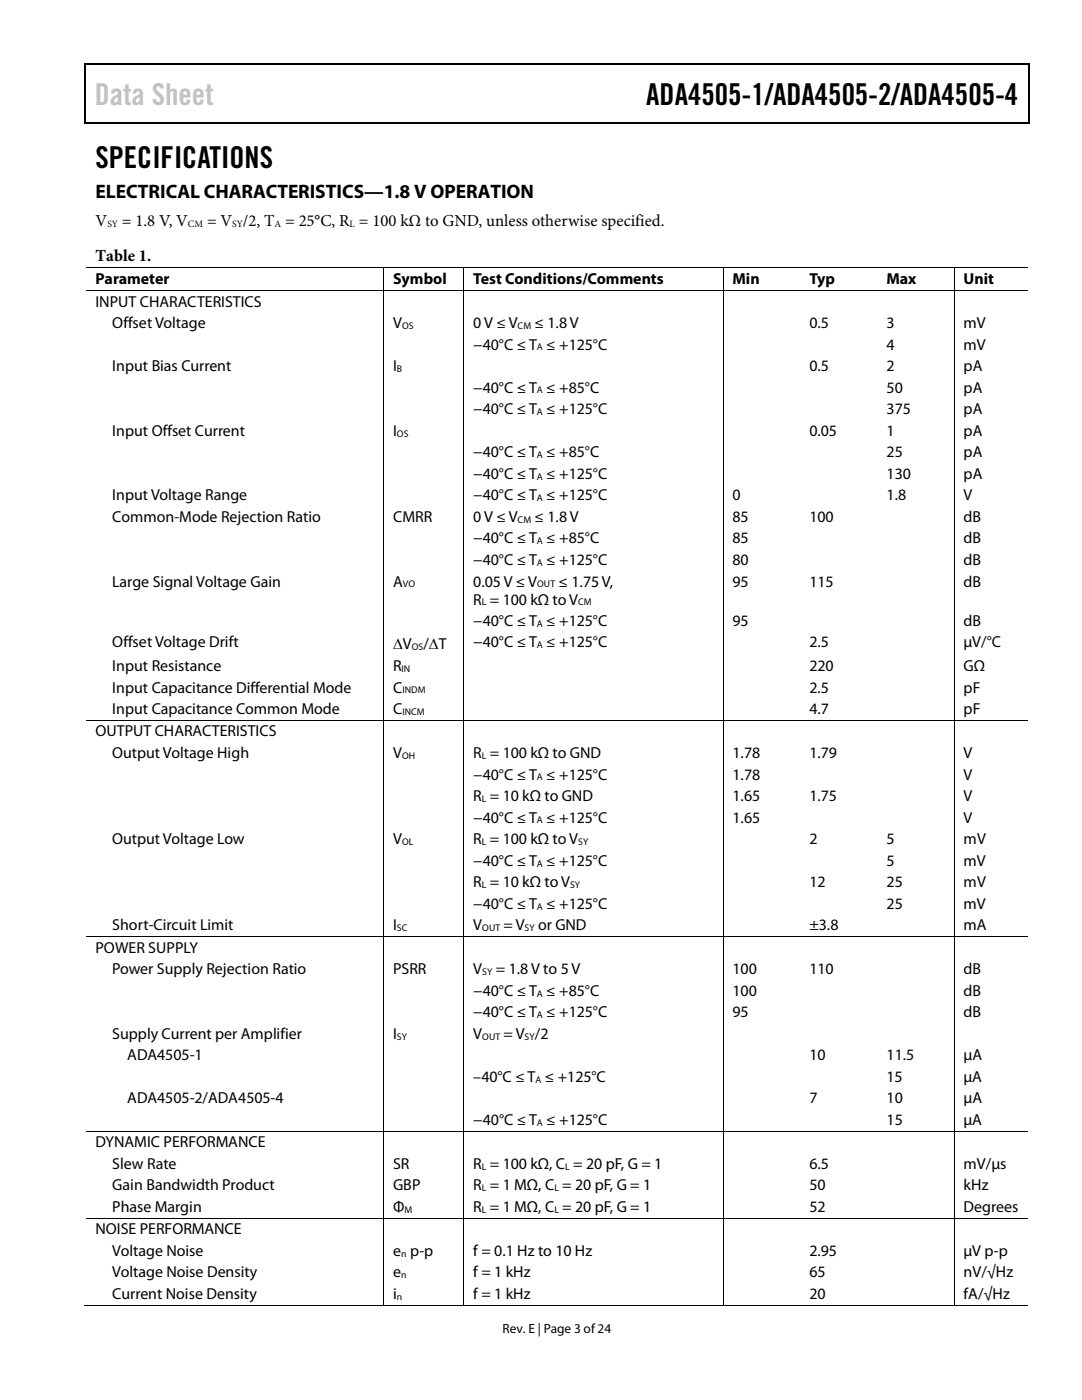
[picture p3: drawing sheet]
<svg xmlns="http://www.w3.org/2000/svg" width="216mm" height="279mm" viewBox="0 0 216 279" stroke-linecap="round" stroke-linejoin="round" font-family="sans-serif">
<defs><g id="words">
<text font-size="6" fill="#c1c1c1" x="18.9" y="20.9">Data Sheet</text>
<g font-size="6">
<text x="128.9" y="20.9">ADA4505-1/ADA4505-2/ADA4505-4</text>
<text x="19" y="33.6">SPECIFICATIONS</text>
</g>
<text font-size="3.9" x="19" y="39.6">ELECTRICAL CHARACTERISTICS—1.8 V OPERATION</text>
<g font-size="3.3">
<text x="19" y="45">V</text>
<text x="24.3" y="45">= 1.8 V, V</text>
<text x="41.3" y="45">= V /2, T = 25°C, R = 100 kΩ to GND, unless otherwise specified.</text>
<text x="19.1" y="52.2">Table 1.</text>
</g>
<g font-size="3.2">
<text x="19" y="56.7">Parameter</text>
<text x="78.4" y="56.7">Symbol</text>
<text x="94.4" y="56.7">Test Conditions/Comments</text>
<text x="146.2" y="56.7">Min</text>
<text x="161.5" y="56.7">Typ</text>
<text x="176.9" y="56.7">Max</text>
<text x="192.3" y="56.7">Unit</text>
<text x="19" y="61.2">INPUT CHARACTERISTICS</text>
<text x="22.4" y="65.5">Offset Voltage</text>
<text x="78.4" y="65.5">V</text>
<text x="94.4" y="65.5">0 V ≤ V</text>
<text x="106.7" y="65.5">≤ 1.8 V</text>
<text x="161.5" y="65.5">0.5</text>
<text x="176.9" y="65.5">3</text>
<text x="192.3" y="65.5">mV</text>
<text x="94.4" y="69.8">−40°C ≤ T ≤ +125°C</text>
<text x="176.9" y="69.8">4</text>
<text x="192.3" y="69.8">mV</text>
<text x="22.4" y="74.1">Input Bias Current</text>
<text x="78.4" y="74.1">I</text>
<text x="161.5" y="74.1">0.5</text>
<text x="176.9" y="74.1">2</text>
<text x="192.3" y="74.1">pA</text>
<text x="94.4" y="78.4">−40°C ≤ T ≤ +85°C</text>
<text x="94.4" y="82.7">−40°C ≤ T ≤ +125°C</text>
<text x="176.9" y="78.4">50</text>
<text x="176.9" y="82.7">375</text>
<text x="192.3" y="78.4">pA</text>
<text x="192.3" y="82.7">pA</text>
<text x="22.4" y="87">Input Offset Current</text>
<text x="78.4" y="87">I</text>
<text x="161.5" y="87">0.05</text>
<text x="176.9" y="87">1</text>
<text x="192.3" y="87">pA</text>
<text x="94.4" y="91.3">−40°C ≤ T ≤ +85°C</text>
<text x="94.4" y="95.5">−40°C ≤ T ≤ +125°C</text>
<text x="176.9" y="91.3">25</text>
<text x="176.9" y="95.5">130</text>
<text x="192.3" y="91.3">pA</text>
<text x="192.3" y="95.5">pA</text>
<text x="22.4" y="99.9">Input Voltage Range</text>
<text x="94.4" y="99.9">−40°C ≤ T ≤ +125°C</text>
<text x="146.2" y="99.9">0</text>
<text x="176.9" y="99.9">1.8</text>
<text x="192.3" y="99.9">V</text>
<text x="22.4" y="104.1">Common-Mode Rejection Ratio</text>
<text x="78.4" y="104.1">CMRR</text>
<text x="94.4" y="104.1">0 V ≤ V</text>
<text x="106.7" y="104.1">≤ 1.8 V</text>
<text x="146.2" y="104.1">85</text>
<text x="161.5" y="104.1">100</text>
<text x="192.3" y="104.1">dB</text>
<text x="94.4" y="108.5">−40°C ≤ T ≤ +85°C</text>
<text x="94.4" y="112.7">−40°C ≤ T ≤ +125°C</text>
<text x="146.2" y="108.5">85</text>
<text x="146.2" y="112.7">80</text>
<text x="192.3" y="108.5">dB</text>
<text x="192.3" y="112.7">dB</text>
<text x="22.4" y="117.1">Large Signal Voltage Gain</text>
<text x="78.4" y="117.1">A</text>
<text x="94.4" y="117.1">0.05 V ≤ V</text>
<text x="111.5" y="117.1">≤ 1.75 V,</text>
<text x="146.2" y="117.1">95</text>
<text x="161.5" y="117.1">115</text>
<text x="192.3" y="117.1">dB</text>
<text x="94.4" y="120.6">R = 100 kΩ to V</text>
<text x="94.4" y="124.9">−40°C ≤ T ≤ +125°C</text>
<text x="146.2" y="124.9">95</text>
<text x="192.3" y="124.9">dB</text>
<text x="22.4" y="129.2">Offset Voltage Drift</text>
<text x="78.4" y="129.6">∆V</text>
<text x="84.5" y="129.6">/∆T</text>
<text x="94.4" y="129.2">−40°C ≤ T ≤ +125°C</text>
<text x="161.5" y="129.2">2.5</text>
<text x="192.3" y="129.2">µV/°C</text>
<text x="22.4" y="133.9">Input Resistance</text>
<text x="78.4" y="133.9">R</text>
<text x="161.5" y="133.9">220</text>
<text x="192.3" y="133.9">GΩ</text>
<text x="22.4" y="138.2">Input Capacitance Differential Mode</text>
<text x="22.4" y="142.5">Input Capacitance Common Mode</text>
<text x="78.4" y="138.2">C</text>
<text x="78.4" y="142.5">C</text>
<text x="161.5" y="138.2">2.5</text>
<text x="161.5" y="142.5">4.7</text>
<text x="192.3" y="138.2">pF</text>
<text x="192.3" y="142.5">pF</text>
<text x="19" y="147">OUTPUT CHARACTERISTICS</text>
<text x="22.4" y="151.3">Output Voltage High</text>
<text x="78.4" y="151.3">V</text>
<text x="94.4" y="155.6">−40°C ≤ T ≤ +125°C</text>
<text x="94.4" y="151.3">R = 100 kΩ to GND</text>
<text x="146.2" y="151.3">1.78</text>
<text x="146.2" y="155.6">1.78</text>
<text x="161.5" y="151.3">1.79</text>
<text x="192.3" y="155.6">V</text>
<text x="192.3" y="151.3">V</text>
<text x="94.4" y="159.9">R = 10 kΩ to GND</text>
<text x="146.2" y="159.9">1.65</text>
<text x="161.5" y="159.9">1.75</text>
<text x="192.3" y="159.9">V</text>
<text x="94.4" y="164.2">−40°C ≤ T ≤ +125°C</text>
<text x="146.2" y="164.2">1.65</text>
<text x="192.3" y="164.2">V</text>
<text x="22.4" y="168.4">Output Voltage Low</text>
<text x="78.4" y="168.4">V</text>
<text x="94.4" y="168.4">R = 100 kΩ to V</text>
<text x="94.4" y="172.8">−40°C ≤ T ≤ +125°C</text>
<text x="161.5" y="168.4">2</text>
<text x="176.9" y="172.8">5</text>
<text x="176.9" y="168.4">5</text>
<text x="192.3" y="172.8">mV</text>
<text x="192.3" y="168.4">mV</text>
<text x="94.4" y="177">R = 10 kΩ to V</text>
<text x="161.5" y="177">12</text>
<text x="176.9" y="177">25</text>
<text x="192.3" y="177">mV</text>
<text x="22.4" y="185.6">Short-Circuit Limit</text>
<text x="78.4" y="185.6">I</text>
<text x="94.4" y="181.4">−40°C ≤ T ≤ +125°C</text>
<text x="94.4" y="185.6">V</text>
<text x="100.5" y="185.6">= V</text>
<text x="107.4" y="185.6">or GND</text>
<text x="161.5" y="185.6">±3.8</text>
<text x="176.9" y="181.4">25</text>
<text x="192.3" y="185.6">mA</text>
<text x="192.3" y="181.4">mV</text>
<text x="19" y="190.1">POWER SUPPLY</text>
<text x="22.4" y="194.4">Power Supply Rejection Ratio</text>
<text x="78.4" y="194.4">PSRR</text>
<text x="94.4" y="194.4">V</text>
<text x="98.9" y="194.4">= 1.8 V to 5 V</text>
<text x="146.2" y="194.4">100</text>
<text x="161.5" y="194.4">110</text>
<text x="192.3" y="194.4">dB</text>
<text x="94.4" y="198.7">−40°C ≤ T ≤ +85°C</text>
<text x="94.4" y="203">−40°C ≤ T ≤ +125°C</text>
<text x="146.2" y="198.7">100</text>
<text x="146.2" y="203">95</text>
<text x="192.3" y="198.7">dB</text>
<text x="192.3" y="203">dB</text>
<text x="22.4" y="207.3">Supply Current per Amplifier</text>
<text x="78.4" y="207.3">I</text>
<text x="94.4" y="207.3">V</text>
<text x="100.5" y="207.3">= V /2</text>
<text x="25.4" y="211.6">ADA4505-1</text>
<text x="94.4" y="215.9">–40°C ≤ T ≤ +125°C</text>
<text x="161.5" y="211.6">10</text>
<text x="176.9" y="215.9">15</text>
<text x="176.9" y="211.6">11.5</text>
<text x="192.3" y="215.9">µA</text>
<text x="192.3" y="211.6">µA</text>
<text x="25.4" y="220.2">ADA4505-2/ADA4505-4</text>
<text x="161.5" y="220.2">7</text>
<text x="176.9" y="220.2">10</text>
<text x="192.3" y="220.2">µA</text>
<text x="94.4" y="224.5">−40°C ≤ T ≤ +125°C</text>
<text x="176.9" y="224.5">15</text>
<text x="192.3" y="224.5">µA</text>
<text x="19" y="229">DYNAMIC PERFORMANCE</text>
<text x="22.4" y="233.3">Slew Rate</text>
<text x="78.4" y="233.3">SR</text>
<text x="94.4" y="233.3">R = 100 kΩ, C = 20 pF, G = 1</text>
<text x="161.5" y="233.3">6.5</text>
<text x="192.3" y="233.3">mV/µs</text>
<text x="22.4" y="237.6">Gain Bandwidth Product</text>
<text x="78.4" y="237.6">GBP</text>
<text x="94.4" y="237.6">R = 1 MΩ, C = 20 pF, G = 1</text>
<text x="161.5" y="237.6">50</text>
<text x="192.3" y="237.6">kHz</text>
<text x="22.4" y="241.9">Phase Margin</text>
<text x="78.4" y="241.9">Φ</text>
<text x="94.4" y="241.9">R = 1 MΩ, C = 20 pF, G = 1</text>
<text x="161.5" y="241.9">52</text>
<text x="192.3" y="241.9">Degrees</text>
<text x="19" y="246.3">NOISE PERFORMANCE</text>
<text x="22.4" y="250.6">Voltage Noise</text>
<text x="78.4" y="250.6">e p-p</text>
<text x="94.4" y="250.6">f = 0.1 Hz to 10 Hz</text>
<text x="161.5" y="250.6">2.95</text>
<text x="192.3" y="250.6">µV p-p</text>
<text x="22.4" y="254.9">Voltage Noise Density</text>
<text x="78.4" y="254.9">e</text>
<text x="94.4" y="254.9">f = 1 kHz</text>
<text x="161.5" y="254.9">65</text>
<text x="192.3" y="254.9">nV/√Hz</text>
<text x="22.4" y="259.2">Current Noise Density</text>
<text x="78.4" y="259.2">i</text>
<text x="94.4" y="259.2">f = 1 kHz</text>
<text x="161.5" y="259.2">20</text>
<text x="192.3" y="259.2">fA/√Hz</text>
</g>
<text font-size="2.7" x="100.3" y="266">Rev. E | Page 3 of24</text>
<g font-size="1.9">
<text x="21.4" y="45.2">SY</text>
<text x="37.5" y="45.2">CM</text>
<text x="46.4" y="45.2">SY</text>
<text x="54.8" y="45.2">A</text>
<text x="69.8" y="45.2">L</text>
<text x="80.2" y="65.7">OS</text>
<text x="103.3" y="65.7">CM</text>
<text x="107.1" y="69.9">A</text>
<text x="79.2" y="74.3">B</text>
<text x="107.1" y="78.5">A</text>
<text x="107.1" y="82.8">A</text>
<text x="79.2" y="87.1">OS</text>
<text x="107.1" y="91.4">A</text>
<text x="107.1" y="95.7">A</text>
<text x="107.1" y="100">A</text>
<text x="103.3" y="104.3">CM</text>
<text x="107.1" y="108.6">A</text>
<text x="107.1" y="112.9">A</text>
<text x="80.4" y="117.2">VO</text>
<text x="107.2" y="117.2">OUT</text>
<text x="96.1" y="120.8">L</text>
<text x="107.1" y="125.1">A</text>
<text x="115.4" y="120.8">CM</text>
<text x="82.2" y="129.8">OS</text>
<text x="107.1" y="129.4">A</text>
<text x="80.1" y="134.1">IN</text>
<text x="80.3" y="138.4">INDM</text>
<text x="80.3" y="142.7">INCM</text>
<text x="80.2" y="151.4">OH</text>
<text x="96.1" y="151.4">L</text>
<text x="107.1" y="155.7">A</text>
<text x="96.1" y="160">L</text>
<text x="107.1" y="164.3">A</text>
<text x="80.2" y="168.6">OL</text>
<text x="96.1" y="168.6">L</text>
<text x="107.1" y="172.9">A</text>
<text x="115.4" y="168.6">SY</text>
<text x="96.1" y="177.2">L</text>
<text x="113.7" y="177.2">SY</text>
<text x="79.2" y="185.8">SC</text>
<text x="96.2" y="185.8">OUT</text>
<text x="104.7" y="185.8">SY</text>
<text x="107.1" y="181.5">A</text>
<text x="96.2" y="194.6">SY</text>
<text x="107.1" y="198.9">A</text>
<text x="107.1" y="203.2">A</text>
<text x="79.2" y="207.5">SY</text>
<text x="96.2" y="207.5">OUT</text>
<text x="104.7" y="207.5">SY</text>
<text x="106.8" y="216.1">A</text>
<text x="107.1" y="224.7">A</text>
<text x="96.1" y="233.4">L</text>
<text x="112.8" y="233.4">L</text>
<text x="96.1" y="237.7">L</text>
<text x="110.6" y="237.7">L</text>
<text x="80.7" y="242">M</text>
<text x="96.1" y="242">L</text>
<text x="110.6" y="242">L</text>
<text x="80.1" y="250.8">n</text>
<text x="80.1" y="255.1">n</text>
<text x="79.2" y="259.4">n</text>
</g>
</g></defs>
<g fill="#000">
<path d="M16.9 12.7h.2v1h-.2zM16.9 12.7h.2v.3h-.2zM82.5 12.7h.3v.3h-.3zM205.1 12.7h.3v1h-.3zM205.1 12.7h.3v.3h-.3zM16.9 24.4h.2v.2h-.2zM82.3 24.4h.2v.2h-.2zM205.1 24.4h.3v.2h-.3zM76.5 53.3h.1v.2h-.1zM76.5 57.9h.1v.1h-.1zM92.5 53.3h.1v.2h-.1zM92.5 57.9h.1v.1h-.1z"/>
<path d="M144.2 53.3h.2v.2h-.2zM144.2 57.9h.2v.1h-.2zM159.6 53.3h.2v.2h-.2zM159.6 57.9h.2v.1h-.2zM175 53.3h.2v.2h-.2zM175 57.9h.2v.1h-.2zM190.3 53.3h.2v.2h-.2zM190.3 57.9h.2v.1h-.2zM76.5 143.7h.1v.1h-.1zM92.5 143.7h.1v.1h-.1zM144.2 143.7h.2v.1h-.2zM159.6 143.7h.2v.1h-.2z"/>
<path d="M175 143.7h.2v.1h-.2zM190.3 143.7h.2v.1h-.2zM76.5 186.8h.1v.2h-.1zM92.5 186.8h.1v.2h-.1zM144.2 186.8h.2v.2h-.2zM159.6 186.8h.2v.2h-.2zM175 186.8h.2v.2h-.2zM190.3 186.8h.2v.2h-.2zM76.5 225.6h.1v.2h-.1zM92.5 225.6h.1v.2h-.1zM144.2 225.6h.2v.2h-.2zM159.6 225.6h.2v.2h-.2z"/>
<path d="M175 225.6h.2v.2h-.2zM190.3 225.6h.2v.2h-.2zM76.5 243h.1v.2h-.1zM92.5 243h.1v.2h-.1zM144.2 243h.2v.2h-.2zM159.6 243h.2v.2h-.2zM175 243h.2v.2h-.2zM190.3 243h.2v.2h-.2zM76.5 260.4h.1v.2h-.1zM92.5 260.4h.1v.2h-.1zM144.2 260.4h.2v.2h-.2zM159.3 260.4h.2v.2h-.2z"/>
<path d="M174.8 260.4h.1v.2h-.1zM190.3 260.4h.2v.2h-.2z"/>
</g>
<path d="M17 13.7v10.7M17.1 12.8h65.4M82.8 12.8h122.3M205.2 13.7v10.7M17.1 24.5h188" fill="none" stroke="#000" stroke-width=".25"/>
<g fill="none" stroke="#000" stroke-width=".2">
<path d="M17.1 53.4h59.4M17.1 58h59.4M76.5 53.5v4.4M76.5 58v85.7M76.6 53.4h15.9M76.6 58h15.9M92.5 53.5v4.4M92.5 58v85.7M92.6 53.4h51.6M92.6 58h51.6M144.3 53.5v4.4M144.3 58v85.7"/>
<path d="M144.4 53.4h15.2M144.4 58h15.2M159.8 53.4h15.2M159.8 58h15.2M175.2 53.4h15.1M175.2 58h15.1M190.4 53.5v4.4M190.4 58v85.7M190.5 53.4h14.6M190.5 58h14.6M17.1 143.8h59.4M76.5 143.8v43"/>
<path d="M76.6 143.8h15.9M92.5 143.8v43M92.6 143.8h51.6M144.3 143.8v43M144.4 143.8h15.2M159.8 143.8h15.2M175.2 143.8h15.1M190.4 143.8v43M190.5 143.8h14.6M17.1 186.9h59.4M76.5 187v38.6M76.6 186.9h15.9"/>
<path d="M92.5 187v38.6M92.6 186.9h51.6M144.3 187v38.6M144.4 186.9h15.2M159.8 186.9h15.2M175.2 186.9h15.1M190.4 187v38.6M190.5 186.9h14.6M17.1 225.7h59.4M76.5 225.8v17.2M76.6 225.7h15.9M92.5 225.8v17.2"/>
<path d="M92.6 225.7h51.6M144.3 225.8v17.2M144.4 225.7h15.2M159.8 225.7h15.2M175.2 225.7h15.1M190.4 225.8v17.2M190.5 225.7h14.6M17.1 243.1h59.4M76.5 243.2v17.2M76.6 243.1h15.9M92.5 243.2v17.2M92.6 243.1h51.6"/>
<path d="M144.3 243.2v17.2M144.4 243.1h15.2M159.8 243.1h15.2M175.2 243.1h15.1M190.4 243.2v17.2M190.5 243.1h14.6M16.9 260.5h59.6M76.6 260.5h15.9M92.6 260.5h51.6M144.4 260.5h45.9M190.5 260.5h14.6"/>
</g>
<use href="#words"/>
</svg>
